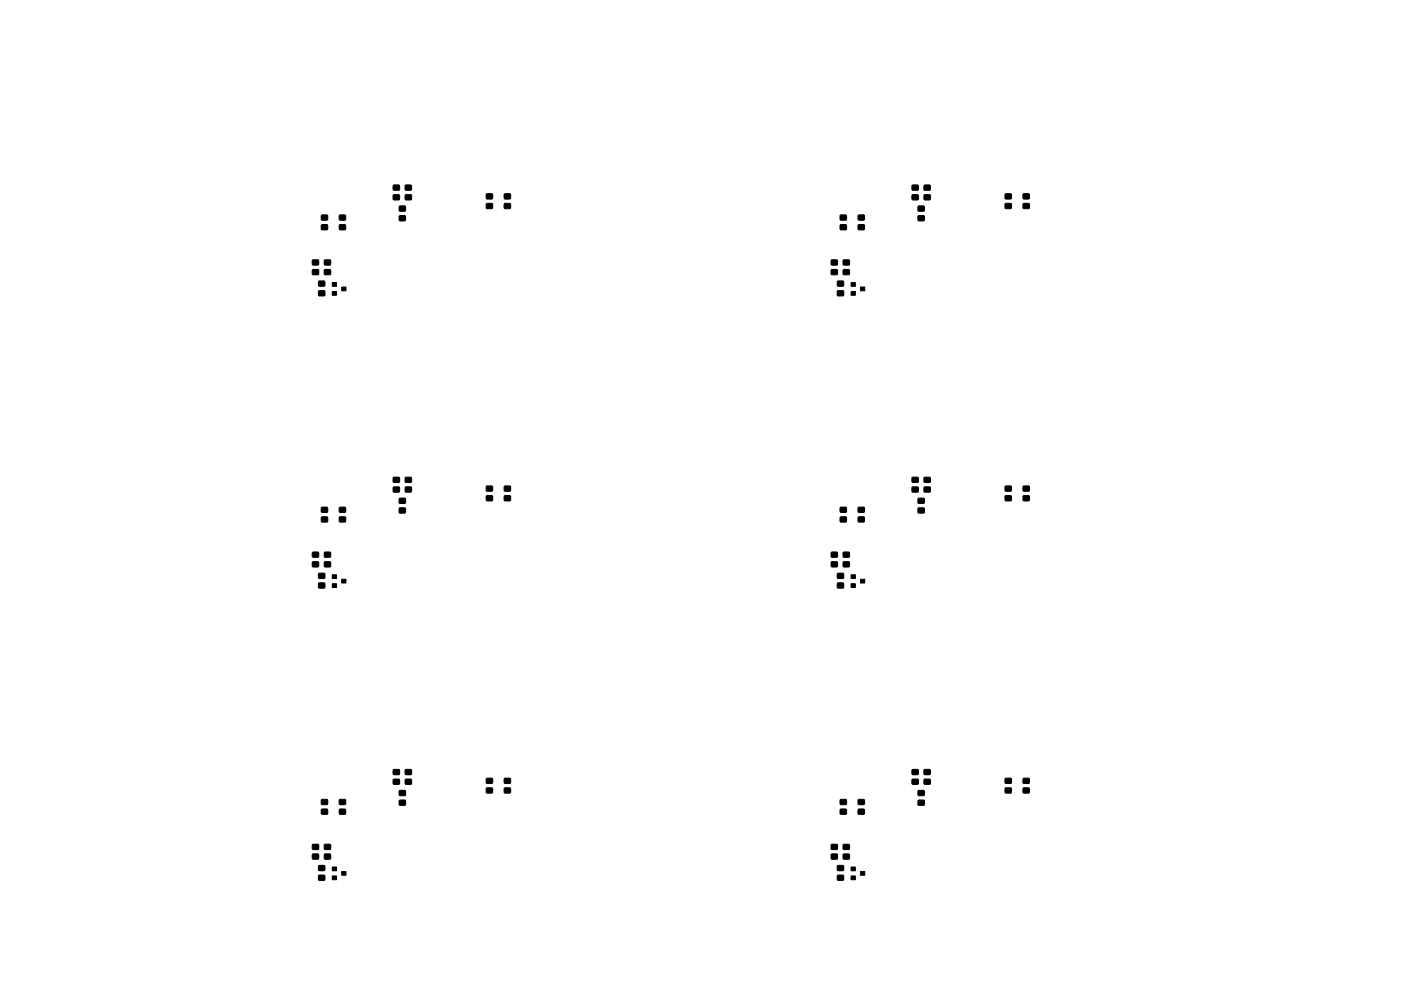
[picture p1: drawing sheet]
<svg xmlns="http://www.w3.org/2000/svg" width="297mm" height="210mm" viewBox="0 0 297 210" stroke-linecap="round" stroke-linejoin="round" font-family="sans-serif">
<g fill="#000" stroke="#000" stroke-width=".21">
<path d="M83.4 39.3h1.2l.1 1h-1.3zM85.9 39.3h1.3v1h-1.2zM193.4 39.3h1.2l.1 1h-1.3zM195.9 39.3h1.3v1h-1.2zM66.3 57.2h1.2v1l-1.2 .1zM66.3 55.2h1.2v1h-1.2zM67.6 59.7h1.2v1h-1.2zM68.2 47.7h1.2v1h-1.2zM68.2 45.7l1.2-.1v1l-1.2 .1zM68.8 57.2h1.2l.1 1-1.3 .1zM68.8 55.2h1.2l.1 1h-1.3zM72 45.7l1.2-.1v1l-1.2 .1z"/>
<path d="M72 47.7h1.2v1h-1.2zM83.4 41.4l1.2-.1 .1 1-1.3 .1zM84.7 43.8l1.2-.1v1l-1.2 .1zM84.7 45.8h1.2v1h-1.2zM85.9 41.4l1.3-.1v1l-1.2 .1zM103.1 43.2h1.3v1h-1.2zM103.1 41.2l1.3-.1v1l-1.2 .1zM106.9 43.2h1.3v1h-1.2zM106.9 41.2l1.3-.1v1l-1.2 .1zM176.3 55.2h1.2v1h-1.2zM176.3 57.2h1.2v1l-1.2 .1zM177.6 59.7h1.2v1h-1.2z"/>
<path d="M178.2 45.7l1.2-.1v1l-1.2 .1zM178.2 47.7h1.2v1h-1.2zM178.8 55.2h1.2l.1 1h-1.3zM178.8 57.2h1.2l.1 1-1.3 .1zM182 47.7h1.2v1h-1.2zM182 45.7l1.2-.1v1l-1.2 .1zM193.4 41.4l1.2-.1 .1 1-1.3 .1zM194.7 45.8h1.2v1h-1.2zM194.7 43.8l1.2-.1v1l-1.2 .1zM195.9 41.4l1.3-.1v1l-1.2 .1zM213.1 41.2l1.3-.1v1l-1.2 .1zM213.1 43.2h1.3v1h-1.2z"/>
<path d="M216.9 41.2l1.3-.1v1l-1.2 .1zM216.9 43.2h1.3v1h-1.2zM67.6 61.7h1.2v1h-1.2zM70.4 59.9h1v.8h-1zM70.4 61.8h1v.8h-1zM72.4 60.9h1v.8h-1zM177.6 61.7h1.2v1h-1.2zM180.4 61.8h.9v.8h-.9zM180.4 59.9h.9v.8h-.9zM182.4 60.9h.9v.8h-.9zM66.3 117.2h1.2v1h-1.2zM66.3 119.2h1.2v1l-1.2 .1z"/>
<path d="M68.2 107.7l1.2-.1v1l-1.2 .1zM68.2 109.7h1.2v1h-1.2zM68.8 117.2h1.2l.1 1h-1.3zM68.8 119.2h1.2l.1 1-1.3 .1zM72 109.7h1.2v1h-1.2zM72 107.7l1.2-.1v1l-1.2 .1zM83.4 101.3h1.2l.1 1h-1.3zM83.4 103.4l1.2-.1 .1 1-1.3 .1zM84.7 107.8h1.2v1h-1.2zM84.7 105.8l1.2-.1v1l-1.2 .1zM85.9 101.3h1.3v1h-1.2zM85.9 103.4l1.3-.1v1l-1.2 .1z"/>
<path d="M103.1 103.2l1.3-.1v1l-1.2 .1zM103.1 105.2h1.3v1h-1.2zM106.9 103.2l1.3-.1v1l-1.2 .1zM106.9 105.2h1.3v1h-1.2zM176.3 117.2h1.2v1h-1.2zM176.3 119.2h1.2v1l-1.2 .1zM178.2 107.7l1.2-.1v1l-1.2 .1zM178.2 109.7h1.2v1h-1.2zM178.8 117.2h1.2l.1 1h-1.3zM178.8 119.2h1.2l.1 1-1.3 .1zM182 109.7h1.2v1h-1.2zM182 107.7l1.2-.1v1l-1.2 .1z"/>
<path d="M193.4 101.3h1.2l.1 1h-1.3zM193.4 103.4l1.2-.1 .1 1-1.3 .1zM194.7 107.8h1.2v1h-1.2zM194.7 105.8l1.2-.1v1l-1.2 .1zM195.9 101.3h1.3v1h-1.2zM195.9 103.4l1.3-.1v1l-1.2 .1zM213.1 103.2l1.3-.1v1l-1.2 .1zM213.1 105.2h1.3v1h-1.2zM216.9 103.2l1.3-.1v1l-1.2 .1zM216.9 105.2h1.3v1h-1.2zM67.6 123.7h1.2v1h-1.2zM67.6 121.7h1.2v1h-1.2z"/>
<path d="M70.4 123.8h1v.8h-1zM70.4 121.9h1v.8h-1zM72.4 122.9h1v.8h-1zM177.6 123.7h1.2v1h-1.2zM177.6 121.7h1.2v1h-1.2zM180.4 123.8h.9v.8h-.9zM180.4 121.9h.9v.8h-.9zM182.4 122.9h.9v.8h-.9zM66.3 179.2h1.2v1h-1.2zM68.2 169.7l1.2-.1v1l-1.2 .1zM68.2 171.7h1.2v1h-1.2zM68.8 179.2h1.2l.1 1h-1.3z"/>
<path d="M72 171.7h1.2v1h-1.2zM72 169.7l1.2-.1v1l-1.2 .1zM83.4 163.3h1.2l.1 1h-1.3zM83.4 165.4l1.2-.1 .1 1-1.3 .1zM84.7 169.8h1.2v1h-1.2zM84.7 167.8l1.2-.1v1l-1.2 .1zM85.9 163.3h1.3v1h-1.2zM85.9 165.4l1.3-.1v1l-1.2 .1zM103.1 165.2l1.3-.1v1l-1.2 .1zM103.1 167.2h1.3v1h-1.2zM106.9 165.2l1.3-.1v1l-1.2 .1zM106.9 167.2h1.3v1h-1.2z"/>
<path d="M176.3 179.2h1.2v1h-1.2zM178.2 169.7l1.2-.1v1l-1.2 .1zM178.2 171.7h1.2v1h-1.2zM178.8 179.2h1.2l.1 1h-1.3zM182 171.7h1.2v1h-1.2zM182 169.7l1.2-.1v1l-1.2 .1zM193.4 163.3h1.2l.1 1h-1.3zM193.4 165.4l1.2-.1 .1 1-1.3 .1zM194.7 169.8h1.2v1h-1.2zM194.7 167.8l1.2-.1v1l-1.2 .1zM195.9 163.3h1.3v1h-1.2zM195.9 165.4l1.3-.1v1l-1.2 .1z"/>
<path d="M213.1 165.2l1.3-.1v1l-1.2 .1zM213.1 167.2h1.3v1h-1.2zM216.9 165.2l1.3-.1v1l-1.2 .1zM216.9 167.2h1.3v1h-1.2zM66.3 181.2h1.2v1l-1.2 .1zM67.6 185.7h1.2v1h-1.2zM67.6 183.7h1.2v1h-1.2zM68.8 181.2h1.2l.1 1-1.3 .1zM70.4 185.8h1v.8h-1zM70.4 183.9h1v.8h-1zM72.4 184.9h1v.8h-1zM176.3 181.2h1.2v1l-1.2 .1z"/>
<path d="M177.6 185.7h1.2v1h-1.2zM177.6 183.7h1.2v1h-1.2zM178.8 181.2h1.2l.1 1-1.3 .1zM180.4 185.8h.9v.8h-.9zM180.4 183.9h.9v.8h-.9zM182.4 184.9h.9v.8h-.9z"/>
</g>
</svg>
